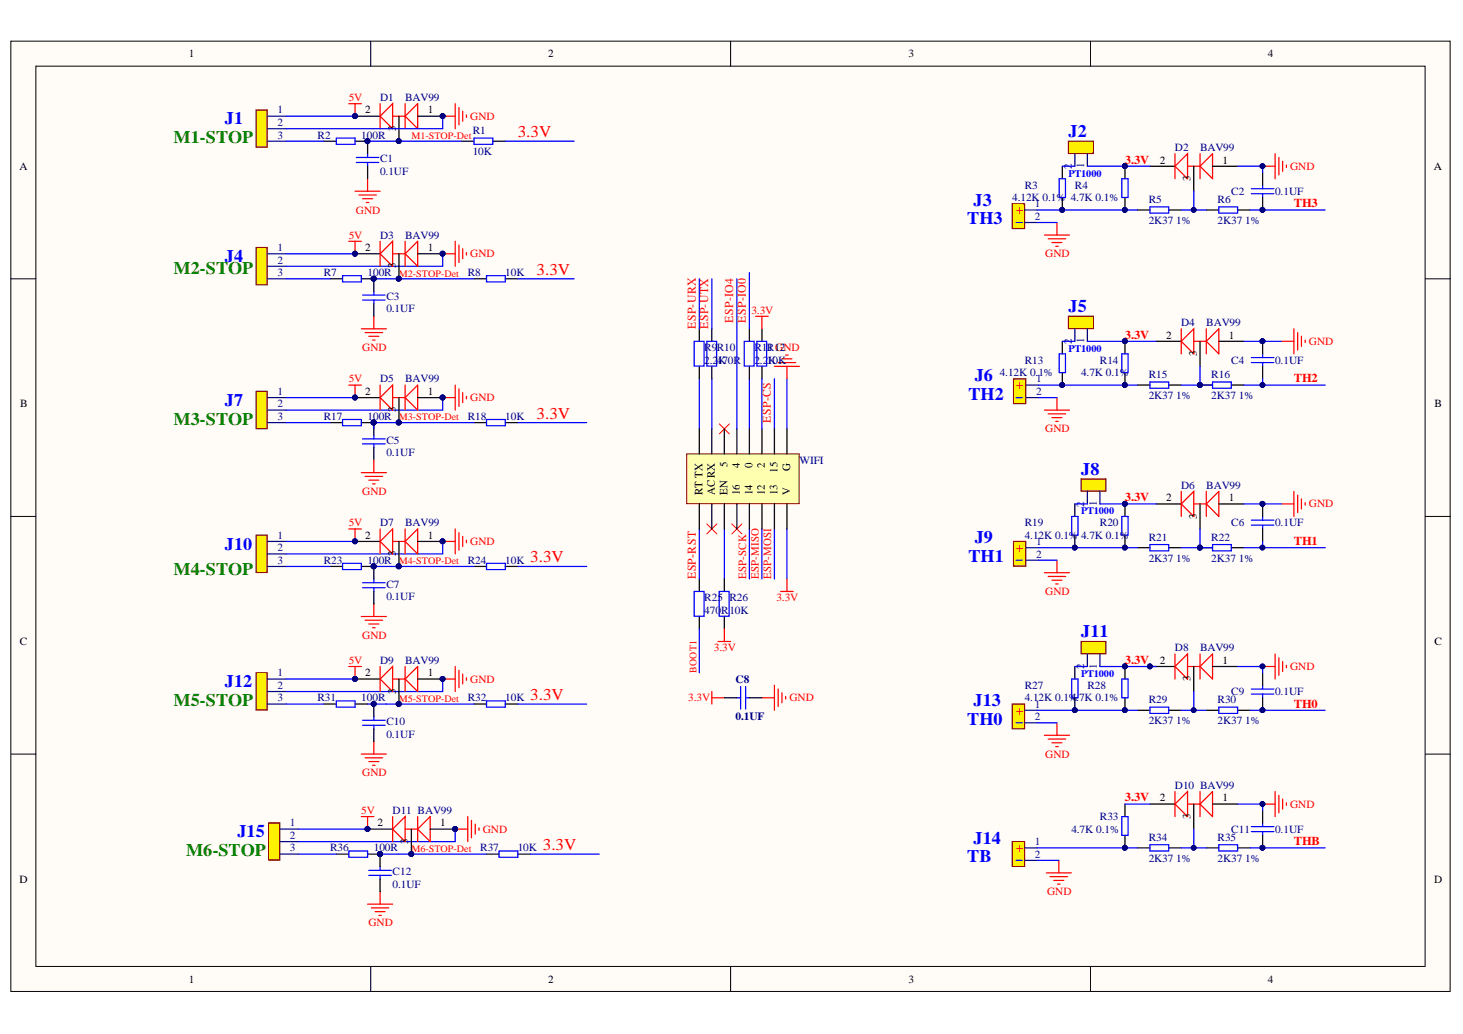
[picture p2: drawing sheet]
<svg xmlns="http://www.w3.org/2000/svg" width="297mm" height="210mm" viewBox="0 0 297 210" stroke-linecap="round" stroke-linejoin="round" font-family="sans-serif">
<defs><g id="words">
<g font-size="3.6" fill="#008000">
<text x="35.2" y="29.1">M1-STOP</text>
<text x="35.2" y="55.7">M2-STOP</text>
<text x="35.2" y="86.2">M3-STOP</text>
<text x="35.2" y="116.7">M4-STOP</text>
<text x="35.2" y="143.3">M5-STOP</text>
<text x="37.8" y="173.8">M6-STOP</text>
</g>
<g font-size="3.6" fill="#00f">
<text x="45.7" y="25.3">J1</text>
<text x="217" y="27.8">J2</text>
<text x="197.6" y="41.8">J3</text>
<text x="196.4" y="45.6">TH3</text>
<text x="45.7" y="53.2">J4</text>
<text x="217" y="63.3">J5</text>
<text x="197.9" y="77.3">J6</text>
<text x="45.7" y="82.4">J7</text>
<text x="196.6" y="81.1">TH2</text>
<text x="219.5" y="96.3">J8</text>
<text x="45.7" y="111.6">J10</text>
<text x="197.9" y="110.3">J9</text>
<text x="196.6" y="114.1">TH1</text>
<text x="219.5" y="129.4">J11</text>
<text x="45.7" y="139.5">J12</text>
<text x="197.6" y="143.3">J13</text>
<text x="196.4" y="147.1">TH0</text>
<text x="48.2" y="170">J15</text>
<text x="197.6" y="171.2">J14</text>
<text x="196.4" y="175.1">TB</text>
</g>
<g font-size="3.4" fill="#f00">
<text x="105.1" y="27.8">3.3V</text>
<text x="108.9" y="55.8">3.3V</text>
<text x="108.9" y="85">3.3V</text>
<text x="107.7" y="114.2">3.3V</text>
<text x="107.7" y="142.1">3.3V</text>
<text x="110.2" y="172.6">3.3V</text>
</g>
<g font-size="2.7" fill="#f00">
<text x="206.3" y="43.5">+</text>
<text x="206.3" y="79.1">+</text>
<text x="206.3" y="112.1">+</text>
<text x="206.3" y="145.1">+</text>
<text x="206.3" y="173">+</text>
</g>
<g font-size="2.5" fill="#f00">
<text x="228.4" y="33.2">3.3V</text>
<text x="262.7" y="42.1">TH3</text>
<text x="148.9" y="65.5" transform="rotate(-90 148.9 65.5)">ESP-IO4</text>
<text x="151.4" y="65.5" transform="rotate(-90 151.4 65.5)">ESP-IO0</text>
<text x="141.2" y="66.8" transform="rotate(-90 141.2 66.8)">ESP-URX</text>
<text x="143.8" y="66.8" transform="rotate(-90 143.8 66.8)">ESP-UTX</text>
<text x="228.4" y="68.7">3.3V</text>
<text x="262.7" y="77.6">TH2</text>
<text x="156.5" y="85.8" transform="rotate(-90 156.5 85.8)">ESP-CS</text>
<text x="228.4" y="101.7">3.3V</text>
<text x="262.7" y="110.6">TH1</text>
<text x="141.2" y="117.5" transform="rotate(-90 141.2 117.5)">ESP-RST</text>
<text x="228.4" y="134.8">3.3V</text>
<text x="262.7" y="143.6">TH0</text>
<text x="228.4" y="162.7">3.3V</text>
<text x="262.7" y="171.6">THB</text>
</g>
<g font-size="2.3">
<text x="80.3" y="26.6" transform="rotate(-90 80.3 26.6)">3</text>
<text x="241.7" y="36.7" transform="rotate(-90 241.7 36.7)">3</text>
<text x="80.3" y="54.5" transform="rotate(-90 80.3 54.5)">3</text>
<text x="243" y="72.3" transform="rotate(-90 243 72.3)">3</text>
<text x="80.3" y="83.7" transform="rotate(-90 80.3 83.7)">3</text>
<text x="147.7" y="94.9" transform="rotate(-90 147.7 94.9)">5</text>
<text x="150.2" y="95" transform="rotate(-90 150.2 95)">4</text>
<text x="152.8" y="95" transform="rotate(-90 152.8 95)">0</text>
<text x="155.3" y="95" transform="rotate(-90 155.3 95)">2</text>
<text x="160.4" y="95.6" transform="rotate(-90 160.4 95.6)">G</text>
<text x="142.6" y="100.5" transform="rotate(-90 142.6 100.5)">RT TX</text>
<text x="145.2" y="100.5" transform="rotate(-90 145.2 100.5)">ACRX</text>
<text x="147.7" y="100.5" transform="rotate(-90 147.7 100.5)">EN</text>
<text x="150.2" y="100.5" transform="rotate(-90 150.2 100.5)">16</text>
<text x="152.8" y="100.5" transform="rotate(-90 152.8 100.5)">14</text>
<text x="155.3" y="100.5" transform="rotate(-90 155.3 100.5)">12</text>
<text x="157.9" y="100.5" transform="rotate(-90 157.9 100.5)">13</text>
<text x="157.9" y="96" transform="rotate(-90 157.9 96)">15</text>
<text x="160.4" y="100.5" transform="rotate(-90 160.4 100.5)">V</text>
<text x="243" y="105.3" transform="rotate(-90 243 105.3)">3</text>
<text x="80.3" y="112.9" transform="rotate(-90 80.3 112.9)">3</text>
<text x="80.3" y="140.8" transform="rotate(-90 80.3 140.8)">3</text>
<text x="241.7" y="138.3" transform="rotate(-90 241.7 138.3)">3</text>
<text x="241.7" y="166.2" transform="rotate(-90 241.7 166.2)">3</text>
<text x="82.9" y="171.3" transform="rotate(-90 82.9 171.3)">3</text>
</g>
<g font-size="2.3" fill="#11037f">
<text x="217.6" y="34.3" transform="rotate(-90 217.6 34.3)">2</text>
<text x="220.1" y="34.2" transform="rotate(-90 220.1 34.2)">1</text>
<text x="217.6" y="69.8" transform="rotate(-90 217.6 69.8)">2</text>
<text x="220.1" y="69.7" transform="rotate(-90 220.1 69.7)">1</text>
<text x="220.1" y="102.9" transform="rotate(-90 220.1 102.9)">2</text>
<text x="222.7" y="102.7" transform="rotate(-90 222.7 102.7)">1</text>
<text x="220.1" y="135.9" transform="rotate(-90 220.1 135.9)">2</text>
<text x="222.7" y="135.7" transform="rotate(-90 222.7 135.7)">1</text>
</g>
<g font-size="2.3" fill="#f00">
<text x="151.5" y="117.5" transform="rotate(-90 151.5 117.5)">ESP-SCK</text>
<text x="154" y="117.5" transform="rotate(-90 154 117.5)">ESP-MISO</text>
<text x="156.6" y="117.5" transform="rotate(-90 156.6 117.5)">ESP-MOSI</text>
</g>
<g font-size="2.3" fill="#000080">
<text x="149.4" y="138.6">C8</text>
<text x="149.4" y="146.2">0.1UF</text>
</g>
<g font-size="2.2">
<text x="38.3" y="11.6">1</text>
<text x="111.3" y="11.6">2</text>
<text x="184.5" y="11.6">3</text>
<text x="257.4" y="11.6">4</text>
<text x="74.1" y="23">2</text>
<text x="86.8" y="23">1</text>
<text x="4" y="34.5">A</text>
<text x="235.5" y="33.2">2</text>
<text x="248.2" y="33.2">1</text>
<text x="291.1" y="34.5">A</text>
<text x="74.1" y="51">2</text>
<text x="86.8" y="51">1</text>
<text x="236.8" y="68.7">2</text>
<text x="249.5" y="68.7">1</text>
<text x="4.1" y="82.7">B</text>
<text x="74.1" y="80.2">2</text>
<text x="86.8" y="80.2">1</text>
<text x="291.3" y="82.7">B</text>
<text x="236.8" y="101.7">2</text>
<text x="249.5" y="101.7">1</text>
<text x="74.1" y="109.4">2</text>
<text x="86.8" y="109.4">1</text>
<text x="4.1" y="130.9">C</text>
<text x="291.3" y="130.9">C</text>
<text x="74.1" y="137.3">2</text>
<text x="86.8" y="137.3">1</text>
<text x="235.5" y="134.8">2</text>
<text x="248.2" y="134.8">1</text>
<text x="76.7" y="167.8">2</text>
<text x="89.4" y="167.8">1</text>
<text x="235.5" y="162.7">2</text>
<text x="248.2" y="162.7">1</text>
<text x="4" y="179.2">D</text>
<text x="291.2" y="179.2">D</text>
<text x="38.3" y="199.5">1</text>
<text x="111.3" y="199.5">2</text>
<text x="184.5" y="199.5">3</text>
<text x="257.4" y="199.5">4</text>
</g>
<g font-size="2.2" fill="#11037f">
<text x="56.3" y="23">1</text>
<text x="56.3" y="25.6">2</text>
<text x="56.3" y="28.1">3</text>
<text x="210.1" y="42.1">1</text>
<text x="210.1" y="44.6">2</text>
<text x="56.3" y="51">1</text>
<text x="56.3" y="53.5">2</text>
<text x="56.3" y="56">3</text>
<text x="210.4" y="77.6">1</text>
<text x="56.3" y="80.2">1</text>
<text x="56.3" y="82.7">2</text>
<text x="210.4" y="80.2">2</text>
<text x="56.3" y="85.2">3</text>
<text x="56.3" y="109.4">1</text>
<text x="56.3" y="111.9">2</text>
<text x="210.4" y="110.6">1</text>
<text x="210.4" y="113.2">2</text>
<text x="56.3" y="114.4">3</text>
<text x="56.3" y="137.3">1</text>
<text x="56.3" y="139.8">2</text>
<text x="56.3" y="142.4">3</text>
<text x="210.1" y="143.6">1</text>
<text x="210.1" y="146.2">2</text>
<text x="58.9" y="167.8">1</text>
<text x="58.9" y="170.3">2</text>
<text x="58.9" y="172.8">3</text>
<text x="210.1" y="171.6">1</text>
<text x="210.1" y="174.1">2</text>
</g>
<g font-size="2.2" fill="#f00">
<text x="70.8" y="20.5">5V</text>
<text x="95.5" y="24.3">GND</text>
<text x="261.9" y="34.5">GND</text>
<text x="72.3" y="43.4">GND</text>
<text x="70.8" y="48.4">5V</text>
<text x="95.5" y="52.2">GND</text>
<text x="212.2" y="52.2">GND</text>
<text x="152.6" y="63.7">3.3V</text>
<text x="73.5" y="71.3">GND</text>
<text x="265.8" y="70">GND</text>
<text x="70.8" y="77.6">5V</text>
<text x="95.5" y="81.4">GND</text>
<text x="212.2" y="87.8">GND</text>
<text x="73.5" y="100.5">GND</text>
<text x="70.8" y="106.8">5V</text>
<text x="265.8" y="103">GND</text>
<text x="95.5" y="110.6">GND</text>
<text x="157.6" y="122.1">3.3V</text>
<text x="212.2" y="120.8">GND</text>
<text x="73.5" y="129.7">GND</text>
<text x="70.8" y="134.8">5V</text>
<text x="144.9" y="132.2">3.3V</text>
<text x="261.9" y="136">GND</text>
<text x="95.5" y="138.6">GND</text>
<text x="139.7" y="142.4">3.3V</text>
<text x="160.3" y="142.4">GND</text>
<text x="212.2" y="153.8">GND</text>
<text x="73.5" y="157.6">GND</text>
<text x="73.3" y="165.2">5V</text>
<text x="261.9" y="164">GND</text>
<text x="98" y="169">GND</text>
<text x="212.6" y="181.7">GND</text>
<text x="74.8" y="188.1">GND</text>
</g>
<g font-size="2.2" fill="#000080">
<text x="77.2" y="20.5">D1</text>
<text x="82.3" y="20.5">BAV99</text>
<text x="64.5" y="28.1">R2</text>
<text x="73.4" y="28.1">100R</text>
<text x="96" y="27.2">R1</text>
<text x="77.2" y="32.9">C1</text>
<text x="77.2" y="35.5">0.1UF</text>
<text x="96" y="31.5">10K</text>
<text x="238.6" y="30.7">D2</text>
<text x="243.6" y="30.7">BAV99</text>
<text x="205.5" y="40.8">4.12K 0.1% 4.7K 0.1%</text>
<text x="208.1" y="38.3">R3</text>
<text x="218.2" y="38.3">R4</text>
<text x="233.2" y="41.2">R5</text>
<text x="247.2" y="41.2">R6</text>
<text x="250" y="39.5">C2</text>
<text x="258.9" y="39.5">0.1UF</text>
<text x="233.2" y="45.5">2K37</text>
<text x="238.8" y="45.5">1%</text>
<text x="247.2" y="45.5">2K37</text>
<text x="252.8" y="45.5">1%</text>
<text x="77.2" y="48.4">D3</text>
<text x="82.3" y="48.4">BAV99</text>
<text x="65.7" y="56">R7</text>
<text x="74.6" y="56">100R</text>
<text x="95" y="56">R8</text>
<text x="102.6" y="56">10K</text>
<text x="78.4" y="60.9">C3</text>
<text x="78.4" y="63.4">0.1UF</text>
<text x="143" y="71.3">R9</text>
<text x="145.5" y="71.3">R10</text>
<text x="153.2" y="71.3">R11 GND</text>
<text x="155.7" y="71.3">R12</text>
<text x="239.8" y="66.2">D4</text>
<text x="244.9" y="66.2">BAV99</text>
<text x="77.2" y="77.6">D5</text>
<text x="82.3" y="77.6">BAV99</text>
<text x="143" y="73.8">2</text>
<text x="144.1" y="73.8">.2</text>
<text x="145.5" y="73.8">4K70R</text>
<text x="153.2" y="73.8">2</text>
<text x="154.3" y="73.8">.2</text>
<text x="155.7" y="73.8">1K0K</text>
<text x="203" y="76.4">4.12K 0.1%</text>
<text x="208.1" y="73.8">R13</text>
<text x="219.5" y="76.4">4.7K 0.1%</text>
<text x="223.3" y="73.8">R14</text>
<text x="233.2" y="76.7">R15</text>
<text x="245.9" y="76.7">R16</text>
<text x="250" y="73.8">C4</text>
<text x="258.9" y="73.8">0.1UF</text>
<text x="233.2" y="81.1">2K37</text>
<text x="238.8" y="81.1">1%</text>
<text x="245.9" y="81.1">2K37</text>
<text x="251.5" y="81.1">1%</text>
<text x="65.7" y="85.2">R17</text>
<text x="74.6" y="85.2">100R</text>
<text x="95" y="85.2">R18</text>
<text x="102.6" y="85.2">10K</text>
<text x="78.4" y="90.1">C5</text>
<text x="78.4" y="92.6">0.1UF</text>
<text x="162.3" y="94.1">WIFI</text>
<text x="239.8" y="99.2">D6</text>
<text x="244.9" y="99.2">BAV99</text>
<text x="77.2" y="106.8">D7</text>
<text x="82.3" y="106.8">BAV99</text>
<text x="208.1" y="106.8">R19</text>
<text x="223.3" y="106.8">R20</text>
<text x="250" y="106.8">C6</text>
<text x="258.9" y="106.8">0.1UF</text>
<text x="208.1" y="109.4">4.12K 0.1% 4.7K 0.1%</text>
<text x="233.2" y="109.7">R21</text>
<text x="245.9" y="109.7">R22</text>
<text x="65.7" y="114.4">R23</text>
<text x="74.6" y="114.4">100R</text>
<text x="78.4" y="119.3">C7</text>
<text x="95" y="114.4">R24</text>
<text x="102.6" y="114.4">10K</text>
<text x="233.2" y="114.1">2K37</text>
<text x="238.8" y="114.1">1%</text>
<text x="245.9" y="114.1">2K37</text>
<text x="251.5" y="114.1">1%</text>
<text x="78.4" y="121.8">0.1UF</text>
<text x="143" y="124.6">470</text>
<text x="143" y="122.1">R25</text>
<text x="146.4" y="124.6">R</text>
<text x="148.1" y="124.6">10K</text>
<text x="148.1" y="122.1">R26</text>
<text x="77.2" y="134.8">D9</text>
<text x="82.3" y="134.8">BAV99</text>
<text x="238.6" y="132.2">D8</text>
<text x="243.6" y="132.2">BAV99</text>
<text x="64.5" y="142.4">R31</text>
<text x="73.4" y="142.4">100R</text>
<text x="95" y="142.4">R32</text>
<text x="102.6" y="142.4">10K</text>
<text x="208.1" y="139.8">R27</text>
<text x="208.1" y="142.4">4.12K 0.1%.7K 0.1%</text>
<text x="217.4" y="142.4">4</text>
<text x="220.8" y="139.8">R28</text>
<text x="233.2" y="142.8">R29</text>
<text x="247.2" y="142.8">R30</text>
<text x="250" y="141.1">C9</text>
<text x="258.9" y="141.1">0.1UF</text>
<text x="78.4" y="147.2">C10</text>
<text x="78.4" y="149.7">0.1UF</text>
<text x="233.2" y="147.1">2K37</text>
<text x="238.8" y="147.1">1%</text>
<text x="247.2" y="147.1">2K37</text>
<text x="252.8" y="147.1">1%</text>
<text x="238.6" y="160.1">D10 BAV99</text>
<text x="79.7" y="165.2">D11 BAV99</text>
<text x="223.3" y="166.5">R33</text>
<text x="67" y="172.8">R36</text>
<text x="75.9" y="172.8">100R</text>
<text x="97.5" y="172.8">R37</text>
<text x="105.1" y="172.8">10K</text>
<text x="217.5" y="169">4.7K 0.1%</text>
<text x="233.2" y="170.7">R34</text>
<text x="247.2" y="170.7">R35</text>
<text x="250" y="169">C11</text>
<text x="258.9" y="169">0.1UF</text>
<text x="79.7" y="177.7">C12</text>
<text x="233.2" y="175">2K37</text>
<text x="238.8" y="175">1%</text>
<text x="247.2" y="175">2K37</text>
<text x="252.8" y="175">1%</text>
<text x="79.7" y="180.2">0.1UF</text>
</g>
<g font-size="2" fill="#f00">
<text x="83.5" y="28.2">M1-STOP-Det</text>
<text x="81" y="56.1">M2-STOP-Det</text>
<text x="81" y="85.3">M3-STOP-Det</text>
<text x="81" y="114.5">M4-STOP-Det</text>
<text x="141.4" y="136.6" transform="rotate(-90 141.4 136.6)">BOOT1</text>
<text x="81" y="142.5">M5-STOP-Det</text>
<text x="83.5" y="172.9">M6-STOP-Det</text>
</g>
<g font-size="2" fill="#00f">
<text x="217" y="35.9">PT1000</text>
<text x="217" y="71.4">PT1000</text>
<text x="219.5" y="104.4">PT1000</text>
<text x="219.5" y="137.4">PT1000</text>
</g>
</g></defs>
<g fill="#fffcf8" stroke="#000" stroke-width=".2">
<path d="M2.2 8.4h292.2v192.9h-292.2z"/>
<path d="M7.3 13.4h282v182.8h-282z"/>
</g>
<path d="M75.3 8.4v5M148.3 8.4v5M221.4 8.4v5M2.2 56.6h5.1M289.4 56.6h5.1M2.2 104.8h5.1M289.4 104.8h5.1M2.2 153.1h5.1M289.4 153.1h5.1M75.3 196.2v5.1M148.3 196.2v5.1M221.4 196.2v5.1" fill="none" stroke="#000" stroke-width=".2"/>
<path d="M52 108.6h2.3v7.6h-2.3z" fill="#fdf101" stroke="#800000" stroke-width=".25"/>
<path d="M54.3 109.9h3.8M54.3 112.5h3.8M54.3 115h3.8" fill="none" stroke="#11037f" stroke-width=".25"/>
<g fill="none" stroke="#000" stroke-width=".25">
<path d="M65.7 28.7h2.6M72.1 28.7h2.5M93.7 28.7h2.5M100 28.7h2.6M67 56.6h2.6M73.4 56.6h2.5M96.2 56.6h2.6M102.6 56.6h2.5M67 85.8h2.6M73.4 85.8h2.5M96.2 85.8h2.6M102.6 85.8h2.5"/>
<path d="M67 115h2.6M73.4 115h2.5M96.2 115h2.6M102.6 115h2.5M65.7 142.9h2.6M72.1 142.9h2.5M96.2 142.9h2.6M102.6 142.9h2.5"/>
</g>
<path d="M68.3 28h3.8v1.3h-3.8zM96.2 28h3.8v1.3h-3.8zM69.6 56h3.8v1.2h-3.8zM98.8 56h3.8v1.2h-3.8zM69.6 85.2h3.8v1.2h-3.8zM98.8 85.2h3.8v1.2h-3.8zM69.6 114.4h3.8v1.2h-3.8zM98.8 114.4h3.8v1.2h-3.8zM68.3 142.3h3.8v1.3h-3.8zM98.8 142.3h3.8v1.3h-3.8z" fill="none" stroke="#00f" stroke-width=".25"/>
<g fill="#000080" stroke="#000080" stroke-width=".2">
<circle cx="74.6" cy="28.6" r=".48"/>
<circle cx="75.9" cy="56.6" r=".49"/>
<circle cx="75.9" cy="85.8" r=".49"/>
<circle cx="75.9" cy="115" r=".49"/>
</g>
<g fill="none" stroke="#f00" stroke-width=".25">
<path d="M72.1 38.8h5.1M72.9 39.6h3.5M74.6 36.3v2.5M73.6 40.3h2.1M74.4 41.1h.5M73.4 66.8h5M74.1 67.5h3.6M74.9 68.3h2M75.7 69h.5M75.9 64.2v2.6M73.4 125.1h5M74.1 125.9h3.6"/>
<path d="M74.9 126.7h2M75.7 127.4h.5M75.9 122.6v2.5M73.4 153.1h5M74.1 153.8h3.6M74.9 154.6h2M75.7 155.4h.5M75.9 150.5v2.6"/>
</g>
<path d="M52 136.6h2.3v7.5h-2.3z" fill="#fdf101" stroke="#800000" stroke-width=".25"/>
<path d="M54.3 137.8h3.8M54.3 140.4h3.8M54.3 142.9h3.8" fill="none" stroke="#11037f" stroke-width=".25"/>
<path d="M52 50.2h2.3v7.6h-2.3z" fill="#fdf101" stroke="#800000" stroke-width=".25"/>
<path d="M54.3 51.5h3.8M54.3 54.1h3.8M54.3 56.6h3.8" fill="none" stroke="#11037f" stroke-width=".25"/>
<path d="M52 22.3h2.3v7.6h-2.3z" fill="#fdf101" stroke="#800000" stroke-width=".25"/>
<path d="M54.3 23.6h3.8M54.3 26.1h3.8M54.3 28.7h3.8" fill="none" stroke="#11037f" stroke-width=".25"/>
<path d="M52 79.4h2.3v7.6h-2.3z" fill="#fdf101" stroke="#800000" stroke-width=".25"/>
<path d="M54.3 80.7h3.8M54.3 83.3h3.8M54.3 85.8h3.8" fill="none" stroke="#11037f" stroke-width=".25"/>
<g fill="none" stroke="#00f" stroke-width=".25">
<path d="M72.3 33h4.6M72.3 32h4.6M74.6 31.2v.8M74.6 33v.7M73.6 59.9h4.6M75.9 59.1v.8M73.6 60.9h4.6M75.9 60.9v.8M73.6 90.1h4.6M73.6 89.1h4.6M75.9 88.3v.8M75.9 90.1v.8"/>
<path d="M73.6 119.3h4.6M73.6 118.3h4.6M75.9 117.5v.8M75.9 119.3v.8M73.6 147.2h4.6M73.6 146.2h4.6M75.9 145.5v.7M75.9 147.2v.8"/>
</g>
<path d="M74.6 28.7v2.5M74.6 33.7v2.6M75.9 56.6v2.5M75.9 61.7v2.5M75.9 85.8v2.5M75.9 90.9v2.5M75.9 115v2.5M75.9 120.1v2.5M75.9 142.9v2.6M75.9 148v2.5" fill="none" stroke="#000" stroke-width=".25"/>
<g fill="#000080" stroke="#000080" stroke-width=".2">
<circle cx="75.9" cy="142.9" r=".49"/>
<circle cx="75.9" cy="115" r=".49"/>
<circle cx="75.9" cy="85.8" r=".49"/>
<circle cx="75.9" cy="56.6" r=".49"/>
<circle cx="74.6" cy="28.6" r=".48"/>
<circle cx="72.1" cy="23.6" r=".48"/>
</g>
<path d="M70.8 21h2.6M72.1 21v2.6M73.4 95.9h5M74.1 96.7h3.6M74.9 97.5h2M75.7 98.2h.5M75.9 93.4v2.5" fill="none" stroke="#f00" stroke-width=".25"/>
<path d="M205.8 109.9h2.5v5h-2.5z" fill="#fdf101" stroke="#800000" stroke-width=".25"/>
<path d="M208.3 111.2h2.6M208.3 113.7h2.6" fill="none" stroke="#11037f" stroke-width=".25"/>
<path d="M206.3 113.7h1.3M227.8 104.8h1.2v3.8h-1.2zM233.5 110.5h3.8v1.3h-3.8zM246.2 110.5h3.8v1.3h-3.8zM254.1 105.6h4.5M254.1 106.6h4.5M256.4 104.8v.8M256.4 106.6v.8M227.8 137.8h1.2v3.9h-1.2z" fill="none" stroke="#00f" stroke-width=".25"/>
<g fill="none" stroke="#000" stroke-width=".25">
<path d="M228.4 102.3v2.5M228.4 108.6v2.6M230.9 111.2h2.6M234.8 102.3h5M237.3 111.2h2.5M243.6 102.3v5.1M243.6 111.2h2.6M247.5 102.3h5M250 111.2h2.5M256.4 102.3v2.5M256.4 107.4v2.5M228.4 135.3v2.5"/>
<path d="M228.4 141.7v2.5"/>
</g>
<g fill="#000080" stroke="#000080" stroke-width=".2">
<circle cx="228.4" cy="102.3" r=".48"/>
<circle cx="228.4" cy="111.2" r=".48"/>
<circle cx="243.6" cy="111.2" r=".48"/>
<circle cx="256.3" cy="102.3" r=".49"/>
<circle cx="228.4" cy="135.3" r=".48"/>
<circle cx="228.4" cy="144.2" r=".48"/>
</g>
<g fill="none" stroke="#f00" stroke-width=".25">
<path d="M239.8 99.8v5M244.9 99.8v5M262.7 99.8v5M212.1 116.3h5M212.8 117h3.6M213.6 117.8h2M214.3 118.5h.6M214.6 113.7v2.6M239.8 102.3l2.6-2.5v5zM242.4 102.3h2.5M244.9 102.3l2.6-2.5v5zM260.2 102.3h2.5"/>
<path d="M263.5 100.5v3.6M264.2 101.3v2M265 102v.6"/>
</g>
<path d="M205.5 142.9h2.5v5h-2.5z" fill="#fdf101" stroke="#800000" stroke-width=".25"/>
<path d="M208.1 144.2h2.5M208.1 146.7h2.5" fill="none" stroke="#11037f" stroke-width=".25"/>
<path d="M254.1 139.9h4.5M256.4 139.1v.8M206.3 146.7h1.3M233.5 143.6h3.8v1.2h-3.8zM247.5 143.6h3.8v1.2h-3.8zM254.1 140.9h4.5M256.4 140.9v.8M227.8 165.8h1.2v3.8h-1.2z" fill="none" stroke="#00f" stroke-width=".25"/>
<g fill="none" stroke="#f00" stroke-width=".25">
<path d="M238.6 135.3l2.5-2.5v5zM238.6 132.8v5M241.1 135.3h2.5M243.6 135.3l2.6-2.5v5zM243.6 132.8v5M256.4 135.3h2.5M258.9 132.8v5M259.7 133.5v3.6M260.4 134.3v2M261.2 135v.6M212.1 149.3h5M212.8 150h3.6"/>
<path d="M213.6 150.8h2M214.3 151.6h.6M214.6 146.7v2.6"/>
</g>
<path d="M233.5 135.3h5.1M242.4 135.3v5.1M246.2 135.3h5.1M256.4 136.6v2.5M230.9 144.2h2.6M237.3 144.2h2.5M244.9 144.2h2.6M251.3 144.2h2.5M256.4 141.7v2.5M228.4 163.2v2.6M228.4 169.6v2.5" fill="none" stroke="#000" stroke-width=".25"/>
<g fill="#000080" stroke="#000080" stroke-width=".2">
<circle cx="233.5" cy="135.3" r=".48"/>
<circle cx="256.3" cy="135.3" r=".49"/>
<circle cx="256.3" cy="144.2" r=".49"/>
<circle cx="228.4" cy="172.1" r=".48"/>
</g>
<path d="M205.5 170.8h2.5v5.1h-2.5z" fill="#fdf101" stroke="#800000" stroke-width=".25"/>
<path d="M208.1 172.1h2.5M208.1 174.7h2.5" fill="none" stroke="#11037f" stroke-width=".25"/>
<path d="M70.8 172.8h3.8v1.2h-3.8zM101.3 172.8h3.8v1.2h-3.8zM206.3 174.7h1.3M233.5 171.5h3.8v1.3h-3.8zM247.5 171.5h3.8v1.3h-3.8zM254.1 167.8h4.5M254.1 168.8h4.5M256.4 167v.8M256.4 168.8v.8" fill="none" stroke="#00f" stroke-width=".25"/>
<g fill="none" stroke="#000" stroke-width=".25">
<path d="M68.3 173.4h2.5M74.6 173.4h2.6M98.8 173.4h2.5M105.1 173.4h2.6M230.9 172.1h2.6M233.5 163.2h5.1M237.3 172.1h2.5M242.4 163.2v5.1M244.9 172.1h2.6M246.2 163.2h5.1M251.3 172.1h2.5M256.4 164.5v2.5"/>
<path d="M256.4 169.6v2.5"/>
</g>
<g fill="#000080" stroke="#000080" stroke-width=".2">
<circle cx="256.3" cy="172.1" r=".49"/>
<circle cx="256.3" cy="163.2" r=".49"/>
<circle cx="77.1" cy="173.4" r=".48"/>
</g>
<g fill="none" stroke="#f00" stroke-width=".25">
<path d="M212.4 177.2h5.1M213.2 178h3.6M214 178.7h2M214.7 179.5h.5M215 174.7v2.5M238.6 163.2l2.5-2.5v5.1zM238.6 160.7v5.1M241.1 163.2h2.5M243.6 163.2l2.6-2.5v5.1zM243.6 160.7v5.1M256.4 163.2h2.5M258.9 160.7v5.1"/>
<path d="M259.7 161.5v3.5M260.4 162.2v2M261.2 163v.5M74.6 183.5h5.1M75.4 184.3h3.6M76.2 185.1h2M76.9 185.8h.5M77.2 181v2.5"/>
</g>
<path d="M54.6 167h2.2v7.6h-2.2z" fill="#fdf101" stroke="#800000" stroke-width=".25"/>
<path d="M56.8 168.3h3.9M56.8 170.8h3.9M56.8 173.4h3.9" fill="none" stroke="#11037f" stroke-width=".25"/>
<path d="M74.9 177.7h4.6M74.9 176.7h4.6M77.2 175.9v.8M77.2 177.7v.8" fill="none" stroke="#00f" stroke-width=".25"/>
<path d="M77.2 173.4v2.5M77.2 178.5v2.5" fill="none" stroke="#000" stroke-width=".25"/>
<g fill="#000080" stroke="#000080" stroke-width=".2">
<circle cx="77.1" cy="173.4" r=".48"/>
<circle cx="92.4" cy="168.3" r=".48"/>
</g>
<path d="M92.4 168.3h2.6M95 165.8v5M95.7 166.5v3.6M96.5 167.3v2M97.3 168.1v.5" fill="none" stroke="#f00" stroke-width=".25"/>
<path d="M205.8 76.9h2.5v5h-2.5z" fill="#fdf101" stroke="#800000" stroke-width=".25"/>
<path d="M208.3 78.2h2.6M208.3 80.7h2.6" fill="none" stroke="#11037f" stroke-width=".25"/>
<path d="M227.8 36.3h1.2v3.8h-1.2zM227.8 71.8h1.2v3.8h-1.2zM233.5 77.5h3.8v1.3h-3.8zM246.2 77.5h3.8v1.3h-3.8zM254.1 72.6h4.5M254.1 73.6h4.5M256.4 71.8v.8M256.4 73.6v.8M206.3 80.7h1.3" fill="none" stroke="#00f" stroke-width=".25"/>
<g fill="none" stroke="#000" stroke-width=".25">
<path d="M228.4 33.7v2.6M228.4 40.1v2.5M228.4 69.3v2.5M228.4 75.6v2.6M230.9 78.2h2.6M234.8 69.3h5M237.3 78.2h2.5M243.6 69.3v5.1M243.6 78.2h2.6M247.5 69.3h5M250 78.2h2.5M256.4 69.3v2.5"/>
<path d="M256.4 74.4v2.5"/>
</g>
<g fill="#000080" stroke="#000080" stroke-width=".2">
<circle cx="228.4" cy="69.3" r=".48"/>
<circle cx="228.4" cy="78.2" r=".48"/>
<circle cx="243.6" cy="78.2" r=".48"/>
<circle cx="256.3" cy="69.3" r=".49"/>
<circle cx="228.4" cy="33.7" r=".48"/>
<circle cx="228.4" cy="42.6" r=".48"/>
</g>
<g fill="none" stroke="#f00" stroke-width=".25">
<path d="M239.8 69.3l2.6-2.5v5zM239.8 66.8v5M242.4 69.3h2.5M244.9 69.3l2.6-2.5v5zM244.9 66.8v5M260.2 69.3h2.5M262.7 66.8v5M263.5 67.5v3.6M264.2 68.3v2M265 69v.5M212.1 83.3h5M212.8 84h3.6"/>
<path d="M213.6 84.8h2M214.3 85.5h.6M214.6 80.7v2.6"/>
</g>
<path d="M205.5 41.4h2.5v5h-2.5z" fill="#fdf101" stroke="#800000" stroke-width=".25"/>
<path d="M208.1 42.6h2.5M208.1 45.2h2.5" fill="none" stroke="#11037f" stroke-width=".25"/>
<path d="M254.1 38.3h4.5M254.1 39.3h4.5M256.4 37.6v.7M256.4 39.3v.8M206.3 45.2h1.3M233.5 42h3.8v1.3h-3.8zM247.5 42h3.8v1.3h-3.8zM217.6 104.8h1.3v3.8h-1.3z" fill="none" stroke="#00f" stroke-width=".25"/>
<g fill="none" stroke="#f00" stroke-width=".25">
<path d="M238.6 33.7l2.5-2.5v5.1zM238.6 31.2v5.1M241.1 33.7h2.5M243.6 33.7l2.6-2.5v5.1zM243.6 31.2v5.1M256.4 33.7h2.5M258.9 31.2v5.1M259.7 32v3.5M260.4 32.7v2.1M261.2 33.5v.5M212.1 47.7h5M212.8 48.5h3.6"/>
<path d="M213.6 49.2h2M214.3 50h.6M214.6 45.2v2.5"/>
</g>
<path d="M233.5 33.7h5.1M242.4 33.7v5.1M246.2 33.7h5.1M256.4 35v2.6M230.9 42.6h2.6M237.3 42.6h2.5M244.9 42.6h2.6M251.3 42.6h2.5M256.4 40.1v2.5M218.2 102.3v2.5M218.2 108.6v2.6" fill="none" stroke="#000" stroke-width=".25"/>
<g fill="#000080" stroke="#000080" stroke-width=".2">
<circle cx="256.3" cy="33.7" r=".49"/>
<circle cx="256.3" cy="42.6" r=".49"/>
<circle cx="218.2" cy="111.2" r=".48"/>
</g>
<path d="M219.5 97.2h5v2.5h-5z" fill="#fdf101" stroke="#800000" stroke-width=".25"/>
<path d="M220.8 99.8v2.5M223.3 99.8v2.5" fill="none" stroke="#11037f" stroke-width=".25"/>
<path d="M218.2 135.3v2.5M218.2 141.7v2.5" fill="none" stroke="#000" stroke-width=".25"/>
<circle cx="218.2" cy="144.2" r=".48" fill="#000080" stroke="#000080" stroke-width=".2"/>
<path d="M217.6 137.8h1.3v3.9h-1.3z" fill="none" stroke="#00f" stroke-width=".25"/>
<path d="M219.5 130.2h5v2.5h-5z" fill="#fdf101" stroke="#800000" stroke-width=".25"/>
<path d="M220.8 132.8v2.5M223.3 132.8v2.5" fill="none" stroke="#11037f" stroke-width=".25"/>
<path d="M215.7 69.3v2.5M215.7 75.6v2.6" fill="none" stroke="#000" stroke-width=".25"/>
<circle cx="215.7" cy="78.2" r=".49" fill="#000080" stroke="#000080" stroke-width=".2"/>
<path d="M215.1 71.8h1.2v3.8h-1.2z" fill="none" stroke="#00f" stroke-width=".25"/>
<path d="M216.9 64.2h5.1v2.5h-5.1z" fill="#fdf101" stroke="#800000" stroke-width=".25"/>
<path d="M218.2 66.8v2.5M220.8 66.8v2.5" fill="none" stroke="#11037f" stroke-width=".25"/>
<path d="M215.7 33.7v2.6M215.7 40.1v2.5" fill="none" stroke="#000" stroke-width=".25"/>
<circle cx="215.7" cy="42.6" r=".49" fill="#000080" stroke="#000080" stroke-width=".2"/>
<path d="M215.1 36.3h1.2v3.8h-1.2z" fill="none" stroke="#00f" stroke-width=".25"/>
<path d="M216.9 28.7h5.1v2.5h-5.1z" fill="#fdf101" stroke="#800000" stroke-width=".25"/>
<path d="M218.2 31.2v2.5M220.8 31.2v2.5" fill="none" stroke="#11037f" stroke-width=".25"/>
<g fill="#000080" stroke="#000080" stroke-width=".2">
<circle cx="81" cy="56.6" r=".49"/>
<circle cx="81" cy="85.8" r=".49"/>
<circle cx="81" cy="115" r=".49"/>
<circle cx="81" cy="142.9" r=".49"/>
<circle cx="83.5" cy="173.4" r=".48"/>
<circle cx="228.4" cy="135.3" r=".48"/>
<circle cx="228.4" cy="33.7" r=".48"/>
<circle cx="228.4" cy="69.3" r=".48"/>
<circle cx="81" cy="28.6" r=".49"/>
<circle cx="89.9" cy="51.5" r=".48"/>
<circle cx="89.9" cy="80.7" r=".48"/>
<circle cx="89.9" cy="109.9" r=".48"/>
<circle cx="89.9" cy="137.8" r=".48"/>
<circle cx="72.1" cy="109.9" r=".48"/>
<circle cx="72.1" cy="80.7" r=".48"/>
<circle cx="72.1" cy="23.6" r=".48"/>
<circle cx="243.6" cy="111.2" r=".48"/>
<circle cx="218.2" cy="111.2" r=".48"/>
<circle cx="228.4" cy="111.2" r=".48"/>
<circle cx="256.3" cy="102.3" r=".49"/>
<circle cx="256.3" cy="111.2" r=".49"/>
<circle cx="228.4" cy="144.2" r=".48"/>
<circle cx="218.2" cy="144.2" r=".48"/>
<circle cx="256.3" cy="135.3" r=".49"/>
<circle cx="242.4" cy="144.2" r=".48"/>
<circle cx="256.3" cy="144.2" r=".49"/>
<circle cx="228.4" cy="172.1" r=".48"/>
<circle cx="242.4" cy="172.1" r=".48"/>
<circle cx="256.3" cy="163.2" r=".49"/>
<circle cx="256.3" cy="172.1" r=".49"/>
<circle cx="92.4" cy="168.3" r=".48"/>
<circle cx="74.6" cy="168.3" r=".48"/>
<circle cx="243.6" cy="78.2" r=".48"/>
<circle cx="215.7" cy="78.2" r=".49"/>
<circle cx="228.4" cy="78.2" r=".48"/>
<circle cx="256.3" cy="69.3" r=".49"/>
<circle cx="256.3" cy="78.2" r=".49"/>
<circle cx="228.4" cy="42.6" r=".48"/>
<circle cx="215.7" cy="42.6" r=".49"/>
<circle cx="256.3" cy="33.7" r=".49"/>
<circle cx="242.4" cy="42.6" r=".48"/>
<circle cx="256.3" cy="42.6" r=".49"/>
<circle cx="228.4" cy="102.3" r=".48"/>
<circle cx="233.5" cy="135.3" r=".48"/>
<circle cx="72.1" cy="51.5" r=".48"/>
<circle cx="89.9" cy="23.6" r=".48"/>
<circle cx="74.6" cy="28.6" r=".48"/>
<circle cx="75.9" cy="56.6" r=".49"/>
<circle cx="72.1" cy="137.8" r=".48"/>
<circle cx="75.9" cy="85.8" r=".49"/>
<circle cx="75.9" cy="115" r=".49"/>
<circle cx="75.9" cy="142.9" r=".49"/>
<circle cx="77.1" cy="173.4" r=".48"/>
</g>
<g fill="none" stroke="#00f" stroke-width=".25">
<path d="M58.1 28.7h7.6M58.1 23.6h14M74.6 28.7h19.1M89.9 23.6v2.5h-31.8M102.6 28.7h14M215.7 33.7h2.5M220.8 33.7h12.7M242.4 38.8v3.8h-2.6M251.3 33.7h5.1v1.3M58.1 56.6h8.9M58.1 51.5h14M75.9 56.6h20.3"/>
<path d="M89.9 51.5v2.6h-31.8M105.1 56.6h11.5M142 56.6v10.2M144.5 56.6v10.2M152.2 55.3v11.5M210.6 42.6h20.3M210.6 45.2h4M242.4 42.6h2.5M253.8 42.6h15.3M140.9 69.3h2.1v5h-2.1zM142 76.9v10.2M143.5 69.3h2v5h-2z"/>
<path d="M144.5 76.9v10.2M151.1 69.3h2v5h-2zM152.2 76.9v10.2M157.2 76.9v10.2M159.8 76.9v10.2M210.9 78.2h20M215.7 69.3h2.5M220.8 69.3h14M239.8 78.2h6.4M243.6 74.4v3.8M252.5 69.3h7.7M256.4 76.9v1.3h-3.9"/>
<path d="M256.4 78.2h12.7M58.1 85.8h8.9M58.1 80.7h14M89.9 80.7v2.6h-31.8M96.2 85.8h-20.3v1.3M105.1 85.8h14M210.9 80.7h3.7M58.1 115h8.9M58.1 109.9h14M75.9 115h20.3M89.9 109.9v2.6h-31.8M105.1 115h14"/>
<path d="M142 107.4v10.1M147.1 107.4v10.1M152.2 107.4v10.1M154.7 107.4v10.1M157.2 107.4v10.1M159.8 107.4v10.1M210.9 111.2h20M210.9 113.7h3.7M218.2 102.3h2.6M223.3 102.3h11.5M239.8 111.2h6.4M243.6 107.4v3.8"/>
<path d="M252.5 102.3h7.7M256.4 109.9v1.3h-3.9M256.4 111.2h12.7M58.1 137.8h14M89.9 137.8v2.6h-31.8M140.9 120.1h2.1v5h-2.1zM142 127.7v8.9M146 120.1h2v5h-2zM218.2 135.3h2.6M223.3 135.3h11.5M251.3 135.3h5.1v1.3M58.1 142.9h7.6"/>
<path d="M74.6 142.9h21.6M105.1 142.9h14M210.6 144.2h20.3M210.6 146.7h4M242.4 140.4v3.8h-2.6M242.4 144.2h2.5M253.8 144.2h15.3M60.7 173.4h7.6M60.7 168.3h13.9M77.2 173.4h21.6M92.4 168.3v2.5h-31.7M107.7 173.4h14"/>
<path d="M210.6 172.1h20.3M210.6 174.7h4.4M228.4 163.2h5.1M242.4 168.3v3.8h-2.6M242.4 172.1h2.5M251.3 163.2h5.1v1.3M253.8 172.1h15.3"/>
</g>
<g fill="none" stroke="#f00" stroke-width=".25">
<path d="M77.2 23.6l2.5-2.6v5.1zM77.2 21v5.1M79.7 23.6h2.6M82.3 23.6l2.5-2.6v5.1zM82.3 21v5.1M89.9 23.6h2.5M92.4 21v5.1M93.2 21.8v3.6M93.9 22.6v2M94.7 23.3v.5M70.8 49h2.6M72.1 49v2.5"/>
<path d="M77.2 51.5l2.5-2.5v5.1zM77.2 49v5.1M79.7 51.5h2.6M82.3 51.5l2.5-2.5v5.1zM82.3 49v5.1M89.9 51.5h2.5M92.4 49v5.1M93.2 49.7v3.6M93.9 50.5v2M94.7 51.3v.5M70.8 78.2h2.6M72.1 78.2v2.5"/>
<path d="M77.2 78.2v5.1M82.3 78.2v5.1M92.4 78.2v5.1M93.2 78.9v3.6M93.9 79.7v2M157.2 74.4h5.1M158 73.6h3.6M158.8 72.8h2M159.5 72.1h.5M159.8 74.4v2.5M77.2 80.7l2.5-2.5v5.1zM79.7 80.7h2.6"/>
<path d="M82.3 80.7l2.5-2.5v5.1zM89.9 80.7h2.5M94.7 80.5v.5M70.8 107.4h2.6M72.1 107.4v2.5M77.2 109.9l2.5-2.5v5.1zM77.2 107.4v5.1M79.7 109.9h2.6M82.3 109.9l2.5-2.5v5.1zM82.3 107.4v5.1M89.9 109.9h2.5M92.4 107.4v5.1"/>
<path d="M93.2 108.1v3.6M93.9 108.9v2M94.7 109.7v.5M159.8 117.5v2.6M70.8 135.3h2.6M72.1 135.3v2.5M77.2 137.8l2.5-2.5v5.1zM77.2 135.3v5.1M79.7 137.8h2.6M82.3 137.8l2.5-2.5v5.1zM82.3 135.3v5.1M89.9 137.8h2.5"/>
<path d="M92.4 135.3v5.1M93.2 136.1v3.5M93.9 136.8v2.1M94.7 137.6v.5M157.2 139.1v5.1M158 139.9v3.5M158.5 120.1h2.5M144.5 141.7h2.6M144.5 140.4v2.5M154.7 141.7h2.5M158.8 140.6v2.1M159.5 141.4v.5"/>
<path d="M73.4 165.8h2.5M74.6 165.8v2.5M79.7 168.3l2.6-2.5v5zM79.7 165.8v5M82.3 168.3h2.5M84.8 165.8v5M84.8 168.3l2.5-2.5v5z"/>
</g>
<g fill="none" stroke="#000" stroke-width=".25">
<path d="M72.1 23.6h5.1M81 23.6v5.1M84.8 23.6h5.1M72.1 51.5h5.1M81 51.5v5.1M84.8 51.5h5.1M142 66.8v2.5M142 74.4v2.5M144.5 66.8v2.5M144.5 74.4v2.5M152.2 66.8v2.5M152.2 74.4v2.5"/>
<path d="M72.1 80.7h5.1M81 80.7v5.1M84.8 80.7h5.1M72.1 109.9h5.1M81 109.9v5.1M84.8 109.9h5.1M142 117.5v2.6M147.1 117.5v2.6M72.1 137.8h5.1M81 137.8v5.1M84.8 137.8h5.1M142 125.1v2.6"/>
<path d="M147.1 125.1v2.6M74.6 168.3h5.1M83.5 168.3v5.1M87.3 168.3h5.1"/>
</g>
<path d="M146.1 86l2 2.1M148.1 86l-2 2.1M143.5 106.4l2 2M145.5 106.4l-2 2M148.6 106.4l2 2M150.6 106.4l-2 2" fill="none" stroke="#f00" stroke-width=".2"/>
<path d="M139.4 92.1h22.9v10.1h-22.9z" fill="#ffffb0" stroke="#800000" stroke-width=".2"/>
<g fill="none" stroke="#000" stroke-width=".25">
<path d="M154.7 66.8v2.5M154.7 74.4v2.5M142 87.1v5M144.5 87.1v5M147.1 87.1v5M149.6 87.1v5M152.2 87.1v5M154.7 87.1v5M157.2 87.1v5M159.8 87.1v5M142 102.3v5.1M144.5 102.3v5.1"/>
<path d="M147.1 102.3v5.1M149.6 102.3v5.1M152.2 102.3v5.1M154.7 102.3v5.1M157.2 102.3v5.1M159.8 102.3v5.1M147.1 141.7h2.5M152.2 141.7h2.5"/>
</g>
<path d="M149.6 56.6v30.5M153.7 69.3h2v5h-2zM154.7 76.9v10.2M150.4 139.4v4.5M151.4 139.4v4.5M149.6 141.7h.8M151.4 141.7h.8" fill="none" stroke="#00f" stroke-width=".25"/>
<path d="M153.4 64.2h2.6M154.7 64.2v2.6M145.8 130.2h2.5M147.1 127.7v2.5" fill="none" stroke="#f00" stroke-width=".25"/>
<use href="#words"/>
</svg>
